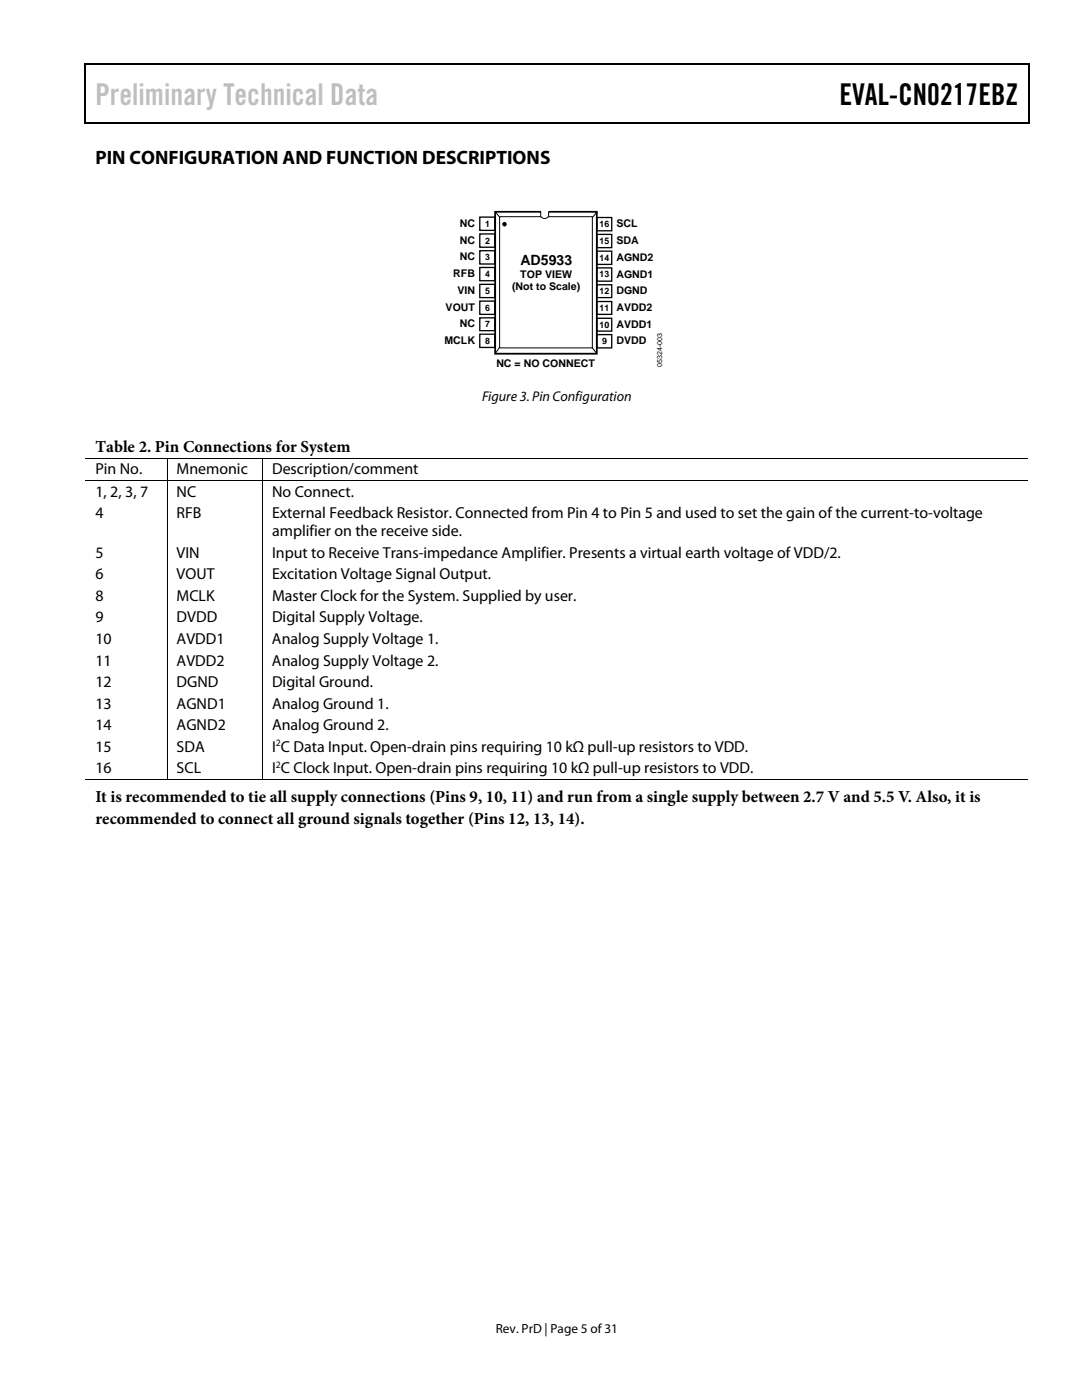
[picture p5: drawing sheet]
<svg xmlns="http://www.w3.org/2000/svg" width="216mm" height="279mm" viewBox="0 0 216 279" stroke-linecap="round" stroke-linejoin="round" font-family="sans-serif">
<defs><g id="words">
<text font-size="6" fill="#c0c0c0" x="19" y="21">Preliminary Technical Data</text>
<text font-size="6" x="167.5" y="21">EVAL-CN0217EBZ</text>
<text font-size="3.9" x="19" y="32.7">PIN CONFIGURATION AND FUNCTION DESCRIPTIONS</text>
<g font-size="3.3">
<text x="19" y="90.2">Table 2. Pin Connections for System</text>
<text x="19" y="160.1">It is recommended to tie all supply connections (Pins 9, 10, 11) and run from a single supply between 2.7 V and 5.5 V. Also, it is</text>
<text x="19" y="164.4">recommended to connect all ground signals together (Pins 12, 13, 14).</text>
</g>
<g font-size="3.2">
<text x="19" y="94.7">Pin No.</text>
<text x="35.2" y="94.7">Mnemonic</text>
<text x="54.3" y="94.7">Description/comment</text>
<text x="19" y="99.1">1, 2, 3, 7</text>
<text x="35.2" y="99.1">NC</text>
<text x="54.3" y="99.1">No Connect.</text>
<text x="19" y="103.4">4</text>
<text x="35.2" y="103.4">RFB</text>
<text x="54.3" y="103.5">External Feedback Resistor. Connected from Pin 4 to Pin 5 and used to set the gain of the current-to-voltage</text>
<text x="54.3" y="107">amplifier on the receive side.</text>
<text x="19" y="111.3">5</text>
<text x="35.2" y="111.3">VIN</text>
<text x="54.3" y="111.3">Input to Receive Trans-impedance Amplifier. Presents a virtual earth voltage of VDD/2.</text>
<text x="19" y="115.6">6</text>
<text x="19" y="119.9">8</text>
<text x="35.2" y="119.9">MCLK</text>
<text x="35.2" y="115.6">VOUT</text>
<text x="54.3" y="119.9">Master Clock for the System. Supplied by user.</text>
<text x="54.3" y="115.6">Excitation Voltage Signal Output.</text>
<text x="19" y="124.2">9</text>
<text x="35.2" y="124.2">DVDD</text>
<text x="54.3" y="124.2">Digital Supply Voltage.</text>
<text x="19" y="128.5">10</text>
<text x="35.2" y="128.5">AVDD1</text>
<text x="54.3" y="128.5">Analog Supply Voltage 1.</text>
<text x="19" y="132.8">11</text>
<text x="19" y="137.1">12</text>
<text x="35.2" y="132.8">AVDD2</text>
<text x="35.2" y="137.1">DGND</text>
<text x="54.3" y="132.8">Analog Supply Voltage 2.</text>
<text x="54.3" y="137.1">Digital Ground.</text>
<text x="19" y="141.4">13</text>
<text x="35.2" y="141.4">AGND1</text>
<text x="54.3" y="141.4">Analog Ground 1.</text>
<text x="19" y="145.7">14</text>
<text x="35.2" y="145.7">AGND2</text>
<text x="54.3" y="145.7">Analog Ground 2.</text>
<text x="19" y="150">15</text>
<text x="19" y="154.3">16</text>
<text x="35.2" y="154.3">SCL</text>
<text x="35.2" y="150">SDA</text>
<text x="54.3" y="150">I C Data Input. Open-drain pins requiring 10 kΩ pull-up resistors to VDD.</text>
<text x="54.3" y="154.3">I C Clock Input. Open-drain pins requiring 10 kΩ pull-up resistors to VDD.</text>
</g>
<g font-size="2.8">
<text x="103.8" y="52.9">AD5933</text>
<text x="96.2" y="80.1">Figure 3. Pin Configuration</text>
</g>
<text font-size="2.6" x="98.9" y="266">Rev. PrD | Page 5 of 31</text>
<g font-size="2.1">
<text x="91.7" y="45.3">NC</text>
<text x="123" y="45.4">SCL</text>
<text x="91.7" y="48.6">NC</text>
<text x="91.7" y="52">NC</text>
<text x="123" y="48.7">SDA</text>
<text x="123" y="52">AGND2</text>
<text x="90.4" y="55.3">RFB</text>
<text x="91.3" y="58.7">VIN</text>
<text x="102.2" y="57.9">(Not to Scale)</text>
<text x="103.8" y="55.4">TOP VIEW</text>
<text x="123" y="55.4">AGND1</text>
<text x="123" y="58.7">DGND</text>
<text x="88.9" y="62">VOUT</text>
<text x="91.7" y="65.3">NC</text>
<text x="123" y="62.1">AVDD2</text>
<text x="123" y="65.4">AVDD1</text>
<text x="88.7" y="68.7">MCLK</text>
<text x="123" y="68.7">DVDD</text>
<text x="99" y="73.3">NC = NO CONNECT</text>
</g>
<g font-size="1.9">
<text x="55.1" y="148.9">2</text>
<text x="55.1" y="153.2">2</text>
</g>
<g font-size="1.8">
<text x="96.8" y="45.3">1</text>
<text x="119.7" y="45.3">16</text>
<text x="96.8" y="48.6">2</text>
<text x="96.8" y="52">3</text>
<text x="119.7" y="48.7">15</text>
<text x="119.7" y="52">14</text>
<text x="96.8" y="55.3">4</text>
<text x="96.8" y="58.7">5</text>
<text x="119.7" y="55.4">13</text>
<text x="119.7" y="58.7">12</text>
<text x="96.8" y="62">6</text>
<text x="96.8" y="65.3">7</text>
<text x="119.7" y="62.1">11</text>
<text x="119.7" y="65.4">10</text>
<text x="96.8" y="68.7">8</text>
<text x="120.1" y="68.7">9</text>
</g>
<text font-size="1.4" x="132.1" y="73.2" transform="rotate(-90 132.1 73.2)">05324-003</text>
</g></defs>
<path d="M16.9 12.7h.2v1h-.2zM205.1 12.7h.3v1h-.3zM205.1 12.7h.3v.3h-.3zM205.1 24.4h.3v.3h-.3z" fill="#000"/>
<path d="M16.9 12.8h188.2M17 13.7v11M205.2 13.7v11M16.9 24.5h188.2" fill="none" stroke="#000" stroke-width=".25"/>
<g fill="#fff" stroke="#000" stroke-width=".26">
<path d="M95.7 43.3h3v2.7h-3z"/>
<path d="M95.7 46.7h3v2.6h-3z"/>
<path d="M95.7 50h3v2.7h-3z"/>
<path d="M95.7 53.4h3v2.6h-3z"/>
<path d="M119.1 43.4h3v2.7h-3z"/>
<path d="M119.1 46.8h3v2.6h-3z"/>
<path d="M119.1 50.1h3v2.7h-3z"/>
<path d="M119.1 53.5h3v2.6h-3z"/>
<path d="M95.7 56.7h3v2.7h-3z"/>
<path d="M95.7 60.1h3v2.6h-3z"/>
<path d="M95.7 63.4h3v2.6h-3z"/>
<path d="M119.1 56.8h3v2.6h-3z"/>
<path d="M119.1 60.2h3v2.5h-3z"/>
<path d="M119.1 63.5h3v2.6h-3z"/>
<path d="M95.7 66.7h3v2.6h-3z"/>
<path d="M119.1 66.8h3v2.6h-3z"/>
</g>
<path d="M98.8 42.3h20.3v28.3h-20.3z" fill="#fff" stroke="#000" stroke-width=".35"/>
<path d="M99.7 43.2h18.5v26.2h-18.5zM119.1 42.4l-.8 .9M118.2 69.4l.7 .9" fill="none" stroke="#000" stroke-width=".2"/>
<path d="M108 42h1.4v.5h-1.4z" fill="#fff"/>
<path d="M107.9 43h1.5a.6 .6 0 0 1-.7 .6 .72 .72 0 0 1-.8-.6z" fill-rule="evenodd" fill="#fff"/>
<path d="M98.9 42.4l.8 .9M107.9 42.3a.93 .93 0 0 0 .2 1 .93 .93 0 0 0 1.1 .1l.3-.4v-.7M99.6 69.4l-.6 .9M17.1 91.5h188M17.1 95.9h188M33.3 91.5v4.4M33.3 96v59.7M52.4 91.5v4.4M52.4 96v59.7M16.9 155.6h16.4M33.4 155.6h18.9M52.5 155.6h152.6" fill="none" stroke="#000" stroke-width=".2"/>
<circle cx="100.7" cy="44.7" r=".35" fill="#000" stroke="#000" stroke-width=".2"/>
<use href="#words"/>
</svg>
